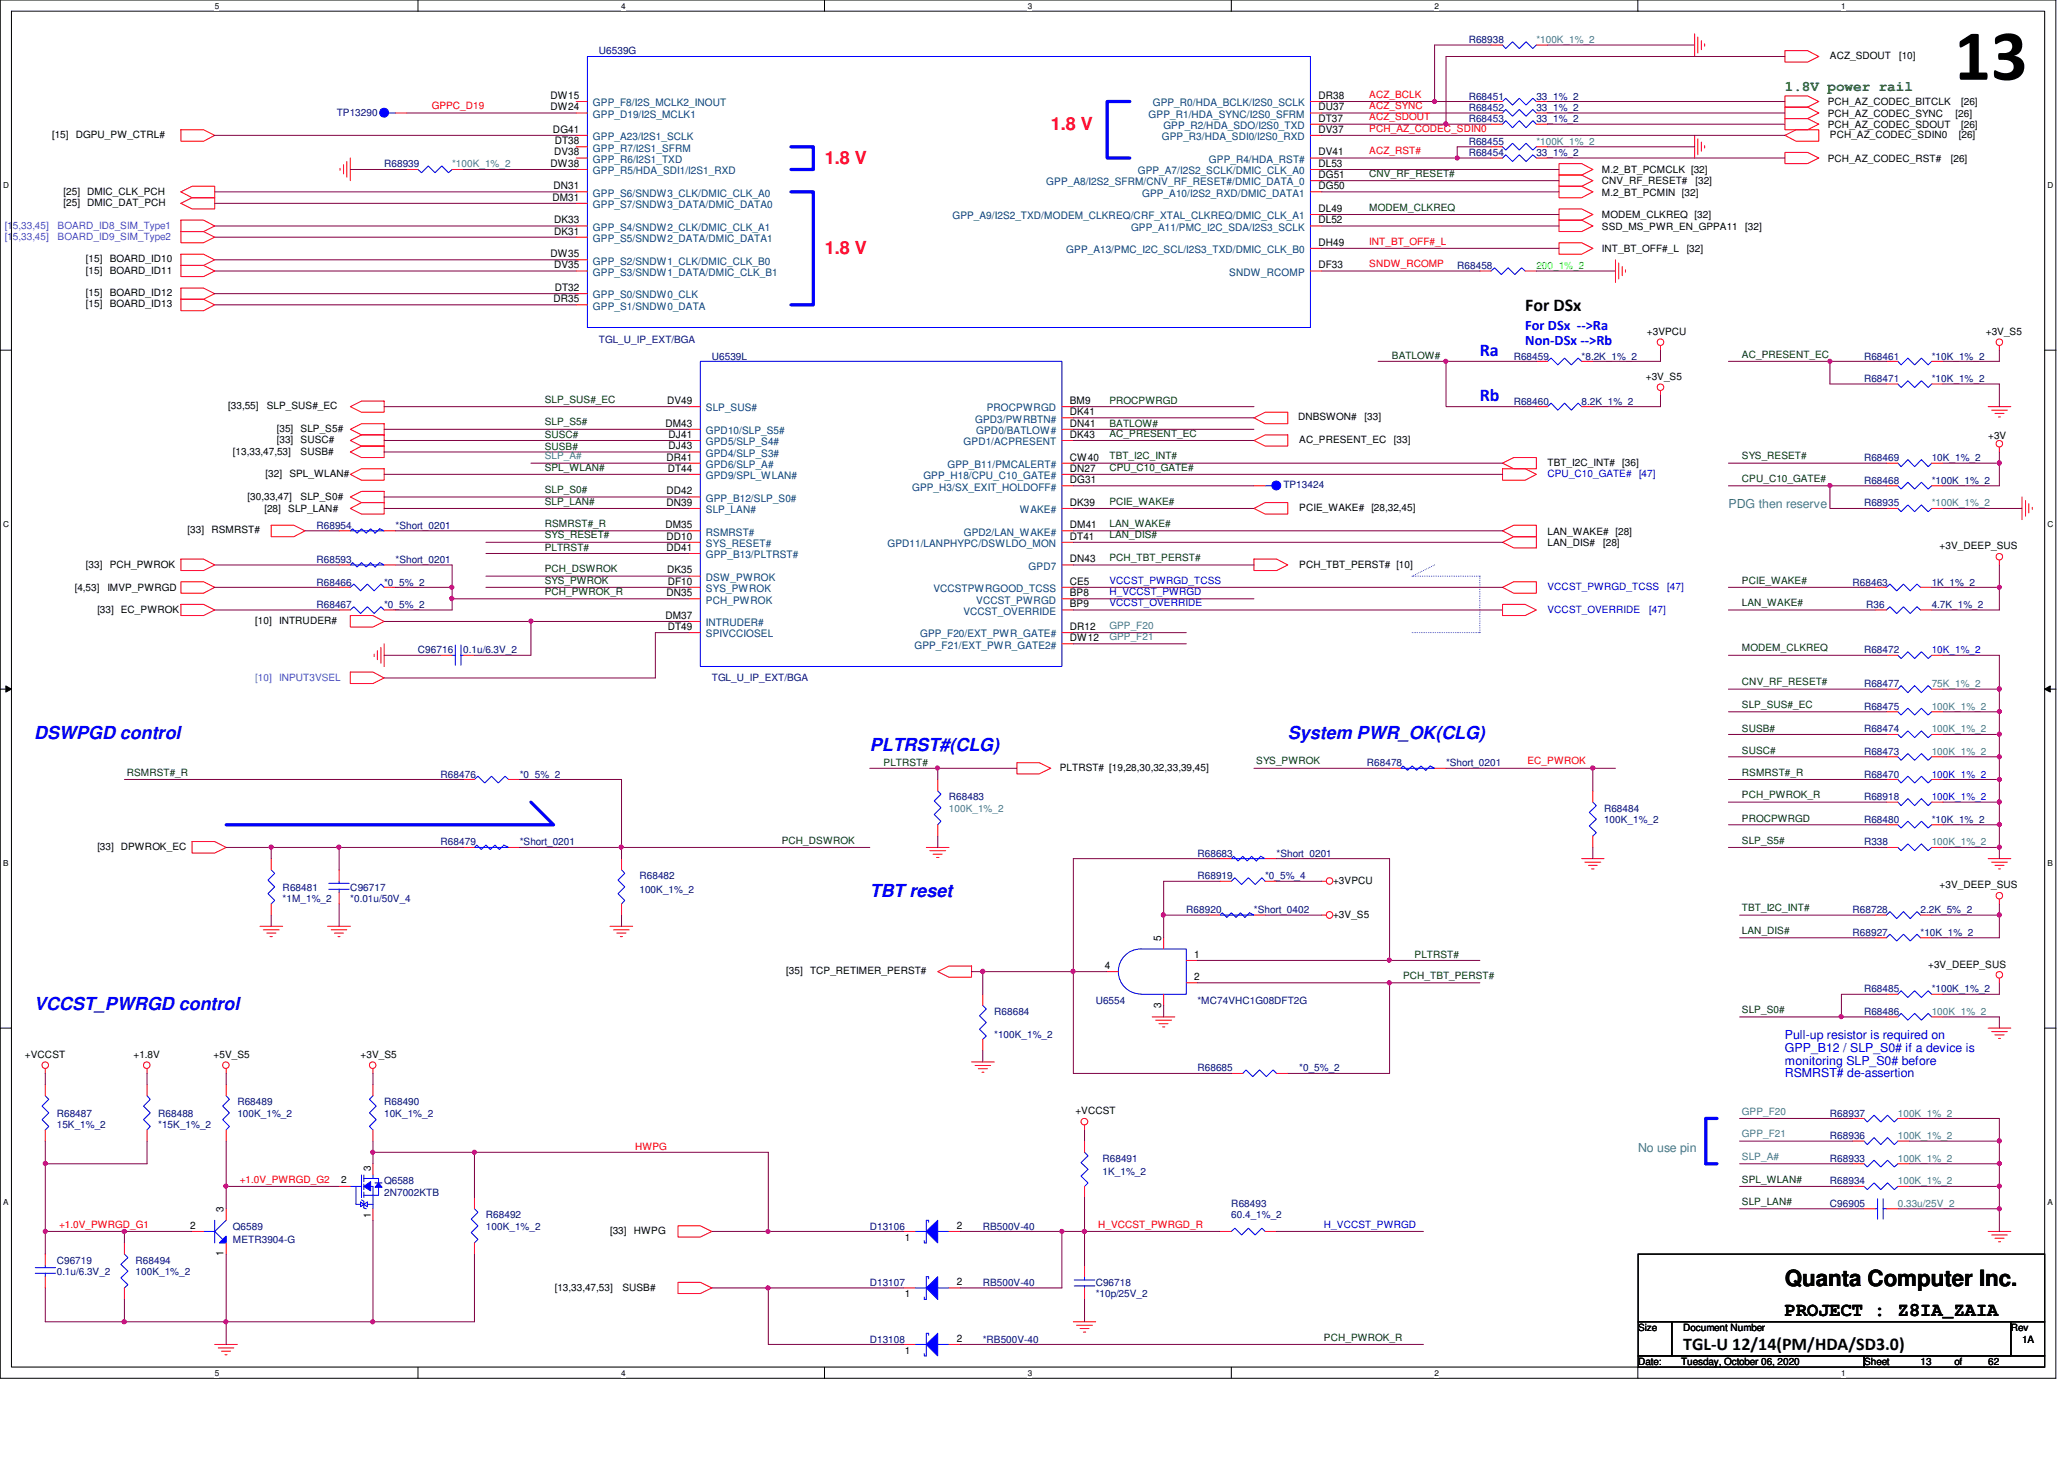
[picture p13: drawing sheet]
<svg xmlns="http://www.w3.org/2000/svg" width="297mm" height="210mm" viewBox="0 0 297 210" stroke-linecap="round" stroke-linejoin="round" font-family="sans-serif">
<defs><g id="words">
<text font-size="10.4" x="281.3" y="11.5">13</text>
<text font-size="3.2" x="256.9" y="185">Quanta Computer Inc.</text>
<text font-size="2.8" x="256.9" y="189.3">PROJECT : Z8IA_ZAIA</text>
<g font-size="2.6" fill="#f00">
<text x="118.7" y="23.5">1.8 V</text>
<text x="151.2" y="18.7">1.8 V</text>
<text x="118.7" y="36.5">1.8 V</text>
</g>
<g font-size="2.6">
<text x="219.5" y="44.7">For DSx</text>
<text x="242.2" y="194.3">TGL-U 12/14(PM/HDA/SD3.0)</text>
</g>
<g font-size="2.6" fill="#00f">
<text x="213" y="51.2">Ra</text>
<text x="213" y="57.7">Rb</text>
<text x="4.9" y="106.3">DSWPGD control</text>
<text x="125.2" y="108">PLTRST#(CLG)</text>
<text x="185.3" y="106.3">System PWR_OK(CLG)</text>
<text x="125.2" y="129.1">TBT reset</text>
<text x="4.9" y="145.4">VCCST_PWRGD control</text>
</g>
<text font-size="2.1" fill="#008000" x="256.9" y="13">1.8V power rail</text>
<g font-size="2.1" fill="#00f">
<text x="219.5" y="47.5">For DSx --&gt;Ra</text>
<text x="219.5" y="49.6">Non-DSx --&gt;Rb</text>
</g>
<g font-size="1.8" fill="#408080">
<text x="248.7" y="73.1">PDG then reserve</text>
<text x="235.8" y="165.8">No use pin</text>
</g>
<g font-size="1.8" fill="#00f">
<text x="256.9" y="149.5">Pull-up resistor is required on</text>
<text x="256.9" y="151.3">GPP_B12 / SLP_S0# if a device is</text>
<text x="256.9" y="153.2">monitoring SLP_S0# before</text>
<text x="256.9" y="155">RSMRST# de-assertion</text>
</g>
<g font-size="1.5">
<text x="79.2" y="15.9">DW24</text>
<text x="79.2" y="14.2">DW15</text>
<text x="189.7" y="17.5">DT37</text>
<text x="189.7" y="15.9">DU37</text>
<text x="189.7" y="14.2">DR38</text>
<text x="79.6" y="19.1">DG41</text>
<text x="79.8" y="22.4">DV38</text>
<text x="79.8" y="20.7">DT38</text>
<text x="189.7" y="22.4">DV41</text>
<text x="189.7" y="19.1">DV37</text>
<text x="79.2" y="24">DW38</text>
<text x="79.5" y="28.9">DM31</text>
<text x="79.7" y="27.2">DN31</text>
<text x="189.7" y="27.2">DG50</text>
<text x="189.7" y="24">DL53</text>
<text x="189.7" y="25.6">DG51</text>
<text x="79.8" y="33.7">DK31</text>
<text x="79.8" y="32.1">DK33</text>
<text x="189.7" y="32.1">DL52</text>
<text x="189.7" y="35.3">DH49</text>
<text x="189.7" y="30.5">DL49</text>
<text x="79.2" y="37">DW35</text>
<text x="79.8" y="38.6">DV35</text>
<text x="79.8" y="41.9">DT32</text>
<text x="189.7" y="38.6">DF33</text>
<text x="79.7" y="43.5">DR35</text>
<text x="96" y="58.1">DV49</text>
<text x="154" y="58.1">BM9</text>
<text x="154" y="59.7">DK41</text>
<text x="95.8" y="61.4">DM43</text>
<text x="96.2" y="64.6">DJ43</text>
<text x="96.2" y="63">DJ41</text>
<text x="154" y="61.4">DN41</text>
<text x="154" y="63">DK43</text>
<text x="95.9" y="71.1">DD42</text>
<text x="95.9" y="66.3">DR41</text>
<text x="96.1" y="67.9">DT44</text>
<text x="154" y="66.3">CW40</text>
<text x="154" y="67.9">DN27</text>
<text x="154" y="69.5">DG31</text>
<text x="95.8" y="76">DM35</text>
<text x="95.9" y="72.8">DN39</text>
<text x="95.9" y="77.6">DD10</text>
<text x="154" y="72.8">DK39</text>
<text x="154" y="76">DM41</text>
<text x="154" y="77.6">DT41</text>
<text x="95.9" y="79.2">DD41</text>
<text x="96" y="82.5">DK35</text>
<text x="154" y="80.9">DN43</text>
<text x="95.8" y="89">DM37</text>
<text x="95.9" y="85.8">DN35</text>
<text x="96.1" y="84.1">DF10</text>
<text x="154" y="85.8">BP8</text>
<text x="154" y="87.4">BP9</text>
<text x="154" y="84.1">CE5</text>
<text x="96.1" y="90.6">DT49</text>
<text x="154" y="90.6">DR12</text>
<text x="154" y="92.2">DW12</text>
<text x="167.1" y="135.4" transform="rotate(-90 167.1 135.4)">5</text>
<text x="171.9" y="137.8">1</text>
<text x="159" y="139.4">4</text>
<text x="171.9" y="141">2</text>
<text x="167.1" y="145" transform="rotate(-90 167.1 145)">3</text>
<text x="27.3" y="176.8">2</text>
<text x="32.2" y="174.4" transform="rotate(-90 32.2 174.4)">3</text>
<text x="137.7" y="176.8">2</text>
<text x="32.2" y="180.8" transform="rotate(-90 32.2 180.8)">1</text>
<text x="137.7" y="184.9">2</text>
<text x="137.7" y="193">2</text>
</g>
<g font-size="1.5" fill="#004080">
<text x="85.3" y="16.9">GPP_D19/I2S_MCLK1</text>
<text x="85.3" y="15.3">GPP_F8/I2S_MCLK2_INOUT</text>
<text x="165.3" y="16.9">GPP_R1/HDA_SYNC/I2S0_SFRM</text>
<text x="165.9" y="15.3">GPP_R0/HDA_BCLK/I2S0_SCLK</text>
<text x="85.3" y="20.2">GPP_A23/I2S1_SCLK</text>
<text x="85.3" y="21.8">GPP_R7/I2S1_SFRM</text>
<text x="85.3" y="23.4">GPP_R6/I2S1_TXD</text>
<text x="167.2" y="20.2">GPP_R3/HDA_SDI0/I2S0_RXD</text>
<text x="167.4" y="18.5">GPP_R2/HDA_SDO/I2S0_TXD</text>
<text x="174" y="23.4">GPP_R4/HDA_RST#</text>
<text x="85.3" y="29.9">GPP_S7/SNDW3_DATA/DMIC_DATA0</text>
<text x="85.3" y="28.3">GPP_S6/SNDW3_CLK/DMIC_CLK_A0</text>
<text x="85.3" y="25.1">GPP_R5/HDA_SDI1/I2S1_RXD</text>
<text x="150.6" y="26.7">GPP_A8/I2S2_SFRM/CNV_RF_RESET#/DMIC_DATA_0</text>
<text x="163.7" y="25.1">GPP_A7/I2S2_SCLK/DMIC_CLK_A0</text>
<text x="164.4" y="28.3">GPP_A10/I2S2_RXD/DMIC_DATA1</text>
<text x="85.3" y="34.8">GPP_S5/SNDW2_DATA/DMIC_DATA1</text>
<text x="85.3" y="33.2">GPP_S4/SNDW2_CLK/DMIC_CLK_A1</text>
<text x="137.1" y="31.5">GPP_A9/I2S2_TXD/MODEM_CLKREQ/CRF_XTAL_CLKREQ/DMIC_CLK_A1</text>
<text x="162.8" y="33.2">GPP_A11/PMC_I2C_SDA/I2S3_SCLK</text>
<text x="85.3" y="38.1">GPP_S2/SNDW1_CLK/DMIC_CLK_B0</text>
<text x="85.3" y="39.7">GPP_S3/SNDW1_DATA/DMIC_CLK_B1</text>
<text x="153.5" y="36.4">GPP_A13/PMC_I2C_SCL/I2S3_TXD/DMIC_CLK_B0</text>
<text x="176.9" y="39.7">SNDW_RCOMP</text>
<text x="85.3" y="42.9">GPP_S0/SNDW0_CLK</text>
<text x="85.3" y="44.5">GPP_S1/SNDW0_DATA</text>
<text x="101.6" y="59.2">SLP_SUS#</text>
<text x="142" y="59.2">PROCPWRGD</text>
<text x="101.6" y="65.7">GPD4/SLP_S3#</text>
<text x="101.6" y="64.1">GPD5/SLP_S4#</text>
<text x="101.6" y="62.4">GPD10/SLP_S5#</text>
<text x="138.7" y="64.1">GPD1/ACPRESENT</text>
<text x="140.3" y="60.8">GPD3/PWRBTN#</text>
<text x="140.5" y="62.4">GPD0/BATLOW#</text>
<text x="101.6" y="68.9">GPD9/SPL_WLAN#</text>
<text x="101.6" y="67.3">GPD6/SLP_A#</text>
<text x="131.3" y="70.6">GPP_H3/SX_EXIT_HOLDOFF#</text>
<text x="132.9" y="68.9">GPP_H18/CPU_C10_GATE#</text>
<text x="136.4" y="67.3">GPP_B11/PMCALERT#</text>
<text x="101.6" y="72.2">GPP_B12/SLP_S0#</text>
<text x="101.6" y="73.8">SLP_LAN#</text>
<text x="101.6" y="77">RSMRST#</text>
<text x="138.7" y="77">GPD2/LAN_WAKE#</text>
<text x="146.8" y="73.8">WAKE#</text>
<text x="101.6" y="83.6">DSW_PWROK</text>
<text x="101.6" y="80.3">GPP_B13/PLTRST#</text>
<text x="101.6" y="78.7">SYS_RESET#</text>
<text x="127.7" y="78.7">GPD11/LANPHYPC/DSWLDO_MON</text>
<text x="148" y="82">GPD7</text>
<text x="101.6" y="85.2">SYS_PWROK</text>
<text x="101.6" y="86.8">PCH_PWROK</text>
<text x="134.3" y="85.2">VCCSTPWRGOOD_TCSS</text>
<text x="138.6" y="88.4">VCCST_OVERRIDE</text>
<text x="140.5" y="86.8">VCCST_PWRGD</text>
<text x="101.6" y="91.7">SPIVCCIOSEL</text>
<text x="101.6" y="90.1">INTRUDER#</text>
<text x="131.6" y="93.3">GPP_F21/EXT_PWR_GATE2#</text>
<text x="132.4" y="91.7">GPP_F20/EXT_PWR_GATE#</text>
</g>
<g font-size="1.4" fill="#000080">
<text x="86.2" y="7.8">U6539G</text>
<text x="211.4" y="6.2">R68938</text>
<text x="48.5" y="16.6">TP13290</text>
<text x="211.4" y="17.6">R68453</text>
<text x="211.4" y="14.4">R68451</text>
<text x="211.4" y="16">R68452</text>
<text x="221.1" y="17.6">33_1%_2</text>
<text x="221.1" y="14.4">33_1%_2</text>
<text x="221.1" y="16">33_1%_2</text>
<text x="211.4" y="22.5">R68454</text>
<text x="211.4" y="20.8">R68455</text>
<text x="221.1" y="22.5">33_1%_2</text>
<text x="55.3" y="24.1">R68939</text>
<text x="209.7" y="38.7">R68458</text>
<text x="86.2" y="49.3">TGL_U_IP_EXT/BGA</text>
<text x="102.4" y="51.7">U6539L</text>
<text x="217.8" y="51.7">R68459</text>
<text x="227.6" y="51.7">*8.2K_1%_2</text>
<text x="268.3" y="51.7">R68461</text>
<text x="278" y="51.7">*10K_1%_2</text>
<text x="217.8" y="58.3">R68460</text>
<text x="227.6" y="58.3">8.2K_1%_2</text>
<text x="268.3" y="55">R68471</text>
<text x="278" y="55">*10K_1%_2</text>
<text x="184.7" y="70.3">TP13424</text>
<text x="268.3" y="69.6">R68468</text>
<text x="268.3" y="66.4">R68469</text>
<text x="278" y="69.6">*100K_1%_2</text>
<text x="278" y="66.4">10K_1%_2</text>
<text x="45.5" y="76.1">R68954</text>
<text x="56.9" y="76.1">*Short_0201</text>
<text x="268.3" y="72.9">R68935</text>
<text x="45.5" y="81">R68593</text>
<text x="56.9" y="81">*Short_0201</text>
<text x="45.5" y="84.2">R68466</text>
<text x="45.5" y="87.5">R68467</text>
<text x="55.3" y="84.2">*0_5%_2</text>
<text x="55.3" y="87.5">*0_5%_2</text>
<text x="266.6" y="84.2">R68463</text>
<text x="268.6" y="87.5">R36</text>
<text x="278" y="84.2">1K_1%_2</text>
<text x="278" y="87.5">4.7K_1%_2</text>
<text x="60.2" y="94">C96716</text>
<text x="66.7" y="94">0.1u/6.3V_2</text>
<text x="268.3" y="94">R68472</text>
<text x="102.4" y="98">TGL_U_IP_EXT/BGA</text>
<text x="268.3" y="98.9">R68477</text>
<text x="268.3" y="102.1">R68475</text>
<text x="268.3" y="105.4">R68474</text>
<text x="63.4" y="111.9">R68476</text>
<text x="74.8" y="111.9">*0_5%_2</text>
<text x="196.7" y="110.2">R68478</text>
<text x="208.1" y="110.2">*Short_0201</text>
<text x="268.3" y="108.6">R68473</text>
<text x="268.3" y="111.9">R68470</text>
<text x="136.6" y="115.1">R68483</text>
<text x="230.8" y="116.8">R68484</text>
<text x="230.8" y="118.4">100K_1%_2</text>
<text x="268.3" y="115.1">R68918</text>
<text x="268.3" y="118.4">R68480</text>
<text x="278" y="118.4">*10K_1%_2</text>
<text x="63.4" y="121.6">R68479</text>
<text x="74.8" y="121.6">*Short_0201</text>
<text x="172.3" y="123.3">R68683</text>
<text x="183.7" y="123.3">*Short_0201</text>
<text x="268.3" y="121.6">R338</text>
<text x="40.7" y="128.1">R68481</text>
<text x="40.7" y="129.8">*1M_1%_2</text>
<text x="50.4" y="128.1">C96717</text>
<text x="50.4" y="129.8">*0.01u/50V_4</text>
<text x="92" y="126.5">R68482</text>
<text x="92" y="128.4">100K_1%_2</text>
<text x="170.7" y="131.4">R68920</text>
<text x="172.3" y="126.5">R68919</text>
<text x="180.5" y="131.4">*Short_0402</text>
<text x="182.1" y="126.5">*0_5%_4</text>
<text x="266.6" y="131.4">R68728</text>
<text x="276.4" y="131.4">2.2K_5%_2</text>
<text x="266.6" y="134.6">R68927</text>
<text x="276.4" y="134.6">*10K_1%_2</text>
<text x="268.3" y="142.7">R68485</text>
<text x="278" y="142.7">*100K_1%_2</text>
<text x="143.1" y="146">R68684</text>
<text x="143.1" y="149.3">*100K_1%_2</text>
<text x="157.7" y="144.4">U6554</text>
<text x="172.3" y="144.4">*MC74VHC1G08DFT2G</text>
<text x="268.3" y="146">R68486</text>
<text x="172.3" y="154.1">R68685</text>
<text x="187" y="154.1">*0_5%_2</text>
<text x="8.2" y="160.7">R68487</text>
<text x="22.8" y="160.7">R68488</text>
<text x="34.2" y="159">R68489</text>
<text x="34.2" y="160.7">100K_1%_2</text>
<text x="55.3" y="159">R68490</text>
<text x="55.3" y="160.7">10K_1%_2</text>
<text x="263.4" y="160.7">R68937</text>
<text x="8.2" y="162.3">15K_1%_2</text>
<text x="22.8" y="162.3">*15K_1%_2</text>
<text x="158.7" y="167.1">R68491</text>
<text x="263.4" y="167.1">R68933</text>
<text x="263.4" y="163.9">R68936</text>
<text x="55.3" y="170.4">Q6588</text>
<text x="55.3" y="172">2N7002KTB</text>
<text x="158.7" y="169.1">1K_1%_2</text>
<text x="177.2" y="173.7">R68493</text>
<text x="263.4" y="170.4">R68934</text>
<text x="263.4" y="173.7">C96905</text>
<text x="33.5" y="176.9">Q6589</text>
<text x="33.5" y="178.9">METR3904-G</text>
<text x="69.9" y="175.3">R68492</text>
<text x="69.9" y="176.9">100K_1%_2</text>
<text x="125.2" y="176.9">D13106</text>
<text x="141.4" y="176.9">RB500V-40</text>
<text x="177.2" y="175.3">60.4_1%_2</text>
<text x="8.2" y="181.8">C96719</text>
<text x="8.2" y="183.4">0.1u/6.3V_2</text>
<text x="19.5" y="181.8">R68494</text>
<text x="19.5" y="183.4">100K_1%_2</text>
<text x="125.2" y="185">D13107</text>
<text x="141.4" y="185">RB500V-40</text>
<text x="157.7" y="185">C96718</text>
<text x="157.7" y="186.6">*10p/25V_2</text>
<text x="125.2" y="193.2">D13108</text>
<text x="141.4" y="193.2">*RB500V-40</text>
</g>
<g font-size="1.4" fill="#408080">
<text x="221.1" y="6.2">*100K_1%_2</text>
<text x="221.1" y="20.8">*100K_1%_2</text>
<text x="65.1" y="24.1">*100K_1%_2</text>
<text x="78.4" y="66.1">SLP_A#</text>
<text x="278" y="72.9">*100K_1%_2</text>
<text x="159.7" y="90.5">GPP_F20</text>
<text x="159.7" y="92.1">GPP_F21</text>
<text x="278" y="98.9">75K_1%_2</text>
<text x="278" y="102.1">100K_1%_2</text>
<text x="278" y="105.4">100K_1%_2</text>
<text x="278" y="108.6">100K_1%_2</text>
<text x="136.6" y="116.8">100K_1%_2</text>
<text x="278" y="121.6">100K_1%_2</text>
<text x="278" y="146">100K_1%_2</text>
<text x="250.7" y="160.4">GPP_F20</text>
<text x="273.1" y="160.7">100K_1%_2</text>
<text x="250.7" y="166.9">SLP_A#</text>
<text x="250.7" y="163.6">GPP_F21</text>
<text x="273.1" y="167.1">100K_1%_2</text>
<text x="273.1" y="163.9">100K_1%_2</text>
<text x="273.1" y="170.4">100K_1%_2</text>
<text x="273.1" y="173.7">0.33u/25V_2</text>
</g>
<g font-size="1.4">
<text x="263.4" y="8.5">ACZ_SDOUT</text>
<text x="273.3" y="8.5">[10]</text>
<text x="263.1" y="15.2">PCH_AZ_CODEC_BITCLK</text>
<text x="263.1" y="16.8">PCH_AZ_CODEC_SYNC</text>
<text x="281.4" y="16.8">[26]</text>
<text x="282.2" y="15.2">[26]</text>
<text x="7.5" y="19.9">[15]</text>
<text x="10.9" y="19.9">DGPU_PW_CTRL#</text>
<text x="263.1" y="23.3">PCH_AZ_CODEC_RST#</text>
<text x="263.1" y="18.4">PCH_AZ_CODEC_SDOUT</text>
<text x="263.4" y="19.9">PCH_AZ_CODEC_SDIN0</text>
<text x="280.8" y="23.3">[26]</text>
<text x="281.9" y="19.9">[26]</text>
<text x="282.2" y="18.4">[26]</text>
<text x="9.1" y="29.6">[25] DMIC_DAT_PCH</text>
<text x="9.1" y="28">[25] DMIC_CLK_PCH</text>
<text x="230.5" y="26.5">CNV_RF_RESET#</text>
<text x="230.5" y="24.9">M.2_BT_PCMCLK [32]</text>
<text x="230.5" y="28.2">M.2_BT_PCMIN [32]</text>
<text x="244" y="26.5">[32]</text>
<text x="230.5" y="31.4">MODEM_CLKREQ [32]</text>
<text x="230.5" y="33">SSD_MS_PWR_EN_GPPA11</text>
<text x="251.2" y="33">[32]</text>
<text x="12.4" y="37.8">[15]</text>
<text x="12.4" y="39.4">[15]</text>
<text x="15.8" y="37.8">BOARD_ID10</text>
<text x="15.8" y="39.4">BOARD_ID11</text>
<text x="230.5" y="36.3">INT_BT_OFF#_L</text>
<text x="242.7" y="36.3">[32]</text>
<text x="12.4" y="42.6">[15]</text>
<text x="12.4" y="44.2">[15]</text>
<text x="15.8" y="42.6">BOARD_ID12</text>
<text x="15.8" y="44.2">BOARD_ID13</text>
<text x="237" y="48.2">+3VPCU</text>
<text x="285.8" y="48.2">+3V_S5</text>
<text x="32.8" y="58.9">[33,55]</text>
<text x="38.4" y="58.9">SLP_SUS#_EC</text>
<text x="236.9" y="54.7">+3V_S5</text>
<text x="33.5" y="65.4">[13,33,47,53]</text>
<text x="39.8" y="63.8">[33]</text>
<text x="39.8" y="62.1">[35]</text>
<text x="43.3" y="63.8">SUSC#</text>
<text x="43.3" y="65.4">SUSB#</text>
<text x="43.3" y="62.1">SLP_S5#</text>
<text x="186.8" y="60.5">DNBSWON#</text>
<text x="187" y="63.8">AC_PRESENT_EC</text>
<text x="196.4" y="60.5">[33]</text>
<text x="200.6" y="63.8">[33]</text>
<text x="286.1" y="63.1">+3V</text>
<text x="35.6" y="71.9">[30,33,47]</text>
<text x="38.2" y="68.6">[32]</text>
<text x="41.7" y="68.6">SPL_WLAN#</text>
<text x="43.3" y="71.9">SLP_S0#</text>
<text x="222.7" y="67">TBT_I2C_INT#</text>
<text x="233.5" y="67">[36]</text>
<text x="27" y="76.8">[33]</text>
<text x="30.4" y="76.8">RSMRST#</text>
<text x="38.1" y="73.7">[28]</text>
<text x="41.5" y="73.7">SLP_LAN#</text>
<text x="187" y="73.5">PCIE_WAKE#</text>
<text x="197.4" y="73.5">[28,32,45]</text>
<text x="222.7" y="76.9">LAN_WAKE# [28]</text>
<text x="12.4" y="81.7">[33]</text>
<text x="15.8" y="81.7">PCH_PWROK</text>
<text x="187" y="81.7">PCH_TBT_PERST# [10]</text>
<text x="222.7" y="78.6">LAN_DIS#</text>
<text x="230.7" y="78.6">[28]</text>
<text x="279.1" y="79">+3V_DEEP_SUS</text>
<text x="10.7" y="85">[4,53]</text>
<text x="14" y="88.1">[33] EC_PWROK</text>
<text x="15.4" y="85">IMVP_PWRGD</text>
<text x="36.7" y="89.8">[10]</text>
<text x="40.2" y="89.8">INTRUDER#</text>
<text x="152.5" y="110.9">PLTRST# [19,28,30,32,33,39,45]</text>
<text x="14" y="122.3">[33] DPWROK_EC</text>
<text x="191.9" y="127.2">+3VPCU</text>
<text x="279.1" y="127.8">+3V_DEEP_SUS</text>
<text x="191.9" y="132">+3V_S5</text>
<text x="113.2" y="140.2">[35]</text>
<text x="116.6" y="140.2">TCP_RETIMER_PERST#</text>
<text x="277.5" y="139.2">+3V_DEEP_SUS</text>
<text x="3.6" y="152.2">+VCCST</text>
<text x="19.2" y="152.2">+1.8V</text>
<text x="30.7" y="152.2">+5V_S5</text>
<text x="51.9" y="152.2">+3V_S5</text>
<text x="154.8" y="160.3">+VCCST</text>
<text x="49.1" y="170.2">2</text>
<text x="53.4" y="168.4" transform="rotate(-90 53.4 168.4)">3</text>
<text x="53.4" y="175.2" transform="rotate(-90 53.4 175.2)">1</text>
<text x="87.8" y="177.5">[33]</text>
<text x="91.2" y="177.5">HWPG</text>
<text x="130.2" y="178.5">1</text>
<text x="79.8" y="185.7">[13,33,47,53]</text>
<text x="89.6" y="185.7">SUSB#</text>
<text x="130.2" y="186.6">1</text>
<text x="235.8" y="191.5">Size</text>
<text x="242.2" y="191.5">Document Number</text>
<text x="289.4" y="191.5">Rev</text>
<text x="130.2" y="194.8">1</text>
<text x="235.8" y="196.4">Date:</text>
<text x="241.9" y="196.4">Tuesday, October 06, 2020</text>
<text x="268.3" y="196.4">Sheet</text>
<text x="276.4" y="196.4">13</text>
<text x="281.3" y="196.4">of</text>
<text x="286.1" y="196.4">62</text>
<text x="291" y="193.2">1A</text>
</g>
<g font-size="1.4" fill="#f00">
<text x="62.1" y="15.7">GPPC_D19</text>
<text x="197.1" y="14.1">ACZ_BCLK</text>
<text x="197.1" y="15.7">ACZ_SYNC</text>
<text x="197.1" y="17.3">ACZ_SDOUT</text>
<text x="197.1" y="22.2">ACZ_RST#</text>
<text x="197.1" y="18.9">PCH_AZ_CODEC_SDIN0</text>
<text x="197.1" y="35.2">INT_BT_OFF#_L</text>
<text x="197.1" y="38.4">SNDW_RCOMP</text>
<text x="219.8" y="110">EC_PWROK</text>
<text x="91.4" y="165.4">HWPG</text>
<text x="34.5" y="170.1">+1.0V_PWRGD_G2</text>
<text x="8.5" y="176.6">+1.0V_PWRGD_G1</text>
<text x="158" y="176.6">H_VCCST_PWRGD_R</text>
</g>
<g font-size="1.4" fill="#004000">
<text x="197.1" y="25.4">CNV_RF_RESET#</text>
<text x="197.1" y="30.3">MODEM_CLKREQ</text>
<text x="200.3" y="51.6">BATLOW#</text>
<text x="250.7" y="51.4">AC_PRESENT_EC</text>
<text x="78.4" y="58">SLP_SUS#_EC</text>
<text x="159.7" y="58.2">PROCPWRGD</text>
<text x="78.4" y="63">SUSC#</text>
<text x="78.4" y="64.7">SUSB#</text>
<text x="78.4" y="61.2">SLP_S5#</text>
<text x="159.7" y="62.8">AC_PRESENT_EC</text>
<text x="159.7" y="61.4">BATLOW#</text>
<text x="78.4" y="71">SLP_S0#</text>
<text x="78.4" y="67.7">SPL_WLAN#</text>
<text x="159.7" y="66.1">TBT_I2C_INT#</text>
<text x="159.7" y="67.7">CPU_C10_GATE#</text>
<text x="250.7" y="69.3">CPU_C10_GATE#</text>
<text x="250.7" y="66.1">SYS_RESET#</text>
<text x="78.4" y="75.8">RSMRST#_R</text>
<text x="78.4" y="77.5">SYS_RESET#</text>
<text x="78.4" y="72.6">SLP_LAN#</text>
<text x="159.7" y="72.6">PCIE_WAKE#</text>
<text x="159.7" y="75.8">LAN_WAKE#</text>
<text x="159.7" y="77.5">LAN_DIS#</text>
<text x="78.4" y="79.3">PLTRST#</text>
<text x="78.4" y="82.3">PCH_DSWROK</text>
<text x="78.4" y="83.9">SYS_PWROK</text>
<text x="159.7" y="80.7">PCH_TBT_PERST#</text>
<text x="250.7" y="83.9">PCIE_WAKE#</text>
<text x="78.4" y="85.6">PCH_PWROK_R</text>
<text x="250.7" y="87.2">LAN_WAKE#</text>
<text x="250.7" y="93.7">MODEM_CLKREQ</text>
<text x="250.7" y="98.6">CNV_RF_RESET#</text>
<text x="250.7" y="101.9">SLP_SUS#_EC</text>
<text x="250.7" y="105.3">SUSB#</text>
<text x="18.2" y="111.6">RSMRST#_R</text>
<text x="127.2" y="110.2">PLTRST#</text>
<text x="180.8" y="110">SYS_PWROK</text>
<text x="250.7" y="111.6">RSMRST#_R</text>
<text x="250.7" y="108.5">SUSC#</text>
<text x="250.7" y="118.3">PROCPWRGD</text>
<text x="250.7" y="114.9">PCH_PWROK_R</text>
<text x="112.5" y="121.4">PCH_DSWROK</text>
<text x="250.7" y="121.4">SLP_S5#</text>
<text x="250.7" y="131.1">TBT_I2C_INT#</text>
<text x="203.6" y="137.8">PLTRST#</text>
<text x="250.7" y="134.4">LAN_DIS#</text>
<text x="201.9" y="140.8">PCH_TBT_PERST#</text>
<text x="250.7" y="145.8">SLP_S0#</text>
<text x="250.7" y="170.1">SPL_WLAN#</text>
<text x="250.7" y="173.4">SLP_LAN#</text>
<text x="190.5" y="192.9">PCH_PWROK_R</text>
</g>
<g font-size="1.4" fill="#8000ff">
<text x=".7" y="32.9">[15,33,45]</text>
<text x=".7" y="34.5">[15,33,45]</text>
<text x="8.3" y="32.9">BOARD_ID8_SIM_Type1</text>
<text x="8.3" y="34.5">BOARD_ID9_SIM_Type2</text>
</g>
<text font-size="1.4" fill="#0f0" x="221.1" y="38.7">200_1%_2</text>
<g font-size="1.4" fill="#00f">
<text x="222.7" y="68.6">CPU_C10_GATE#</text>
<text x="235.9" y="68.6">[47]</text>
<text x="159.7" y="83.9">VCCST_PWRGD_TCSS</text>
<text x="159.7" y="87.2">VCCST_OVERRIDE</text>
<text x="159.7" y="85.6">H_VCCST_PWRGD</text>
<text x="222.7" y="88.1">VCCST_OVERRIDE</text>
<text x="222.7" y="84.9">VCCST_PWRGD_TCSS</text>
<text x="237.4" y="88.1">[47]</text>
<text x="239.9" y="84.9">[47]</text>
<text x="278" y="94">10K_1%_2</text>
<text x="278" y="111.9">100K_1%_2</text>
<text x="278" y="115.1">100K_1%_2</text>
<text x="190.5" y="176.6">H_VCCST_PWRGD</text>
</g>
<g font-size="1.4" fill="#0080ff">
<text x="36.7" y="97.9">[10]</text>
<text x="40.2" y="97.9">INPUT3VSEL</text>
</g>
<g font-size="1.2">
<text x="30.9" y="1.2">5</text>
<text x="89.4" y="1.2">4</text>
<text x="147.9" y="1.2">3</text>
<text x="206.5" y="1.2">2</text>
<text x="265" y="1.2">1</text>
<text x=".5" y="27.1">D</text>
<text x="294.7" y="27.1">D</text>
<text x=".5" y="75.8">C</text>
<text x="294.7" y="75.8">C</text>
<text x=".5" y="124.6">B</text>
<text x="294.7" y="124.6">B</text>
<text x=".5" y="173.4">A</text>
<text x="294.7" y="173.4">A</text>
<text x="30.9" y="197.9">5</text>
<text x="89.4" y="197.9">4</text>
<text x="147.9" y="197.9">3</text>
<text x="206.5" y="197.9">2</text>
<text x="265" y="197.9">1</text>
</g>
</g></defs>
<path d="M0 0h295.9v198.3h-295.9zM1.6 1.6h292.7v195.1h-292.7z" fill="none" stroke="#000" stroke-width=".14"/>
<g fill="#fff">
<path d="M30.9 .2h.6v1.3h-.6z"/>
<path d="M30.9 196.8h.6v1.4h-.6z"/>
</g>
<path d="M60.2 0v1.6M60.2 196.7v1.6" fill="none" stroke="#000" stroke-width=".14"/>
<g fill="#fff">
<path d="M89.4 .2h.6v1.3h-.6z"/>
<path d="M89.4 196.8h.6v1.4h-.6z"/>
</g>
<path d="M118.7 0v1.6M118.7 196.7v1.6" fill="none" stroke="#000" stroke-width=".14"/>
<g fill="#fff">
<path d="M147.9 .2h.6v1.3h-.6z"/>
<path d="M147.9 196.8h.6v1.4h-.6z"/>
</g>
<path d="M177.2 0v1.6M177.2 196.7v1.6" fill="none" stroke="#000" stroke-width=".14"/>
<g fill="#fff">
<path d="M206.5 .2h.5v1.3h-.5z"/>
<path d="M206.5 196.8h.5v1.4h-.5z"/>
</g>
<path d="M235.7 0v1.6M235.7 196.7v1.6" fill="none" stroke="#000" stroke-width=".14"/>
<g fill="#fff">
<path d="M265 .2h.6v1.3h-.6z"/>
<path d="M265 196.8h.6v1.4h-.6z"/>
<path d="M.5 26h.8v1.3h-.8z"/>
<path d="M294.7 26h.8v1.3h-.8z"/>
<path d="M.5 74.8h.8v1.3h-.8z"/>
<path d="M294.7 74.8h.8v1.3h-.8z"/>
</g>
<path d="M0 50.4h1.6M294.3 50.4h1.6" fill="none" stroke="#000" stroke-width=".14"/>
<g fill="#fff">
<path d="M.5 123.5h.7v1.3h-.7z"/>
<path d="M294.7 123.5h.7v1.3h-.7z"/>
</g>
<path d="M0 99.1h1.6M.8 98.7l.8 .4-.8 .5zM294.3 99.1h1.6M294.3 99.1l.8-.4v.9z" fill="none" stroke="#000" stroke-width=".14"/>
<path d="M.8 98.7l.8 .4-.8 .5zM294.3 99.1l.8-.4v.9z" fill="#000"/>
<g fill="#fff">
<path d="M.5 172.3h.7v1.3h-.7z"/>
<path d="M294.7 172.3h.7v1.3h-.7z"/>
</g>
<path d="M0 147.9h1.6M294.3 147.9h1.6M235.8 180.4h58.5v9.8h-58.5zM235.8 190.2h4.8v4.9h-4.8zM235.8 195.1h32.5v1.6h-32.5zM240.6 190.2h48.8v4.9h-48.8zM268.3 195.1h26v1.6h-26zM289.4 190.2h4.9v4.9h-4.9z" fill="none" stroke="#000" stroke-width=".14"/>
<path d="M162.6 14.6h-3.3v8.1h3.3M113.8 27.6h3.2v16.3h-3.2M113.8 21.1h3.2v3.3h-3.2M76.4 115.4l3.3 3.3h-47.1M247.1 160.9h-1.6v6.5h1.6" fill="none" stroke="#00f" stroke-width=".47"/>
<path d="M203.2 91h9.8M203.2 82.9h.1M203.2 82.9l3.3-1.6M206.5 81.3h.1M213 91h.1M213 91v-8.1M213 82.9h.1M213 82.9h-9.8" fill="none" stroke="#00f" stroke-width=".14" stroke-dasharray="0 .3"/>
<g fill="none" stroke="#f00" stroke-width=".14">
<path d="M26 18.7h3.3l1.6 .8-1.6 .8h-3.3zM214.6 6.5h1.6M221.1 6.5h1.6M243.9 19.5v3.2M243.9 4.9v3.2M244.3 20v2.3M244.3 5.3v2.3M244.9 5.8v1.4M245.3 6.3v.3M256.9 13.8h3.2l1.6 .8-1.6 .8h-3.2zM256.9 15.4h3.2l1.6 .9-1.6 .8h-3.2zM256.9 17.1h3.2l1.6 .8-1.6 .8h-3.2z"/>
<path d="M256.9 7.3h3.2l1.6 .8-1.6 .8h-3.2zM256.9 19.5l1.6-.8h3.2v1.6h-3.2zM26 31.7h3.3l1.6 .8-1.6 .8h-3.3zM26 33.3h3.3l1.6 .8-1.6 .8h-3.3zM26 36.6h3.3l1.6 .8-1.6 .8h-3.3zM26 38.2h3.3l1.6 .8-1.6 .8h-3.3zM26 29.3l1.6-.9h3.3v1.7h-3.3zM26 27.6l1.6-.8h3.3v1.6h-3.3zM48.9 24.2v.3M49.4 23.7v1.3M49.9 23.2v2.3M50.4 22.7v3.3"/>
<path d="M58.5 24.4h1.7M65.1 24.4h1.6M213 39h1.6M214.6 22.7h1.6M219.5 39h1.6M221.1 22.7h1.6M224.4 25.2h3.2l1.6 .8-1.6 .8h-3.2zM224.4 30.1h3.2l1.6 .8-1.6 .8h-3.2zM224.4 34.9h3.2l1.6 .8-1.6 .9h-3.2zM224.4 23.5h3.2l1.6 .9-1.6 .8h-3.2zM224.4 26.8h3.2l1.6 .8-1.6 .8h-3.2zM224.4 31.7h3.2l1.6 .8-1.6 .8h-3.2z"/>
<path d="M232.5 37.4v3.2M233 37.8v2.3M233.5 38.4v1.3M233.9 38.8v.4M244.9 20.4v1.4M245.3 21v.3M256.9 21.9h3.2l1.6 .8-1.6 .8h-3.2zM26 41.4h3.3l1.6 .8-1.6 .9h-3.3zM26 43.1h3.3l1.6 .8-1.6 .8h-3.3zM50.4 58.5l1.6-.8h3.3v1.6h-3.3zM221.1 58.5h1.6M227.6 58.5h1.6"/>
<path d="M239 49.7v.7M239 56.2v.7M271.5 55.2h1.6M278 55.2h1.6M286.1 58.5h3.3M286.6 59h2.3M287.1 59.5h1.3M287.6 60h.3M287.7 49.7v.7M39 75.6h3.3l1.6 .8-1.6 .8h-3.3zM50.4 63.4l1.6-.8h3.3v1.6h-3.3zM50.4 65l1.6-.8h3.3v1.6h-3.3z"/>
<path d="M50.4 71.5l1.6-.8h3.3v1.6h-3.3zM50.4 61.8l1.6-.8h3.3v1.6h-3.3zM50.4 73.2l1.6-.9h3.3v1.7h-3.3zM50.4 68.2l1.6-.8h3.3v1.7h-3.3zM180.5 73.2l1.6-.9h3.2v1.7h-3.2zM180.5 63.4l1.6-.8h3.2v1.6h-3.2zM180.5 60.1l1.6-.8h3.2v1.7h-3.2zM216.2 66.6l1.6-.8h3.3v1.6h-3.3zM216.2 76.4l1.6-.8h3.3v1.6h-3.3zM216.2 78l1.6-.8h3.3v1.6h-3.3zM216.2 67.4h3.3l1.6 .8-1.6 .9h-3.3zM287.7 64.3v.7"/>
<path d="M291 71.5v3.3M291.5 72v2.3M292 72.5v1.3M292.5 73v.3M26 83.7h3.3l1.6 .8-1.6 .8h-3.3zM26 87h3.3l1.6 .8-1.6 .8h-3.3zM26 80.4h3.3l1.6 .9-1.6 .8h-3.3zM48.8 84.5h1.6M50.4 96.7h3.3l1.6 .8-1.6 .8h-3.3zM50.4 88.6h3.3l1.6 .8-1.6 .8h-3.3zM53.8 94.1v.3M54.3 93.6v1.3"/>
<path d="M54.8 93.1v2.3M55.3 92.6v3.3M55.3 84.5h1.6M180.5 80.4h3.2l1.6 .9-1.6 .8h-3.2zM216.2 87h3.3l1.6 .8-1.6 .8h-3.3zM216.2 84.5l1.6-.8h3.3v1.6h-3.3zM287.7 80.6v.7M135 112.1v1.7M135 118.7v1.6M146.3 109.7h3.3l1.6 .8-1.6 .8h-3.3zM229.2 113.8v1.6M271.5 108.9h1.6"/>
<path d="M278 108.9h1.6M27.6 121.1h3.3l1.7 .8-1.7 .8h-3.3zM37.4 133.3h3.3M37.9 133.8h2.3M38.4 134.2h1.3M38.9 134.7h.3M47.2 133.3h3.2M47.7 133.8h2.2M48.1 134.2h1.3M48.6 134.7h.3M87.8 133.3h3.3M88.3 133.8h2.2"/>
<path d="M88.8 134.2h1.3M89.3 134.7h.3M133.3 121.9h3.3M133.8 122.4h2.3M134.3 122.9h1.3M134.8 123.4h.3M135 139.8l1.6-.8h3.2v1.6h-3.2zM190.2 126.8h.7M190.2 131.7h.7M227.6 123.5h3.2M228.1 124h2.3M228.6 124.5h1.3"/>
<path d="M229.1 125h.3M229.2 120.3v1.6M269.9 131.7h1.6M276.4 131.7h1.6M286.1 123.5h3.3M286.6 124h2.3M287.1 124.5h1.3M287.6 125h.3M287.7 129.4v.6M6.5 153.8v.6M21.2 153.8v.6M32.6 153.8v.6"/>
<path d="M32.6 156v1.6M53.7 153.8v.6M139.8 152.8h3.3M140.3 153.3h2.3M140.8 153.8h1.3M141.3 154.3h.3M165.8 146.3h3.3M166.3 146.8h2.3M166.8 147.3h1.3M167.3 147.7h.3M286.1 147.9h3.3M286.6 148.4h2.3"/>
<path d="M287.1 148.9h1.3M287.6 149.4h.3M287.7 140.8v.6M32.6 162.6v1.6M97.6 176.4h3.2l1.6 .8-1.6 .8h-3.2zM156.1 161.9v.7M266.6 170.7h1.7M273.1 170.7h1.6M286.1 177.2h3.3M286.6 177.7h2.3M287.1 178.1h1.3M287.6 178.6h.3"/>
<path d="M6.5 180.4v1.6M6.5 183.7v1.6M30.9 193.4h3.3M31.4 193.9h2.3M31.9 194.4h1.3M32.4 194.9h.3M97.6 184.5h3.2l1.6 .8-1.6 .8h-3.2zM154.5 190.2h3.2M154.9 190.7h2.3M155.4 191.1h1.3M155.9 191.6h.3"/>
<circle cx="239" cy="49.2" r=".47"/>
<circle cx="239" cy="55.7" r=".47"/>
<circle cx="287.7" cy="49.2" r=".47"/>
<circle cx="287.7" cy="63.8" r=".47"/>
<circle cx="287.7" cy="80.1" r=".47"/>
<circle cx="191.3" cy="131.6" r=".48"/>
<circle cx="191.3" cy="126.7" r=".47"/>
<circle cx="287.7" cy="128.9" r=".47"/>
<circle cx="6.5" cy="153.2" r=".47"/>
<circle cx="21.1" cy="153.2" r=".47"/>
<circle cx="32.5" cy="153.2" r=".47"/>
<circle cx="53.6" cy="153.2" r=".47"/>
<circle cx="287.7" cy="140.2" r=".47"/>
<circle cx="156.1" cy="161.4" r=".48"/>
</g>
<g fill="none" stroke="#00f" stroke-width=".14">
<path d="M216.2 6.5l.5 .5 1-1 .9 1 1-1 1 1 .5-.5M60.2 24.4l.5 .4 .9-.9 1 .9 1-.9 1 .9 .5-.4M214.6 39l.5-.5 1 1 .9-1 1 1 1-1 .5 .5M216.2 22.7l.5-.4 1 .9 .9-.9 1 .9 1-.9 .5 .4M222.7 58.5l.5-.5 1 1 1-1 .9 1 1-1 .5 .5M273.1 55.2l.5 .6 1-1 .9 1 1-1 1 1 .5-.6M50.4 84.5l.5-.5 1 1 1-1 .9 1 1-1 .5 .5M135 113.8l.4 .5-1 .9 1 1-1 1 1 1-.4 .5M229.2 115.4l.5 .5-1 1 1 1-1 .9 1 1-.5 .5M273.1 108.9l.5 .5 1-1 .9 1 1-1 1 1 .5-.5M271.5 131.7l.5-.6 1 1.1 .9-1.1 1 1.1 1-1.1 .5 .6M32.6 157.6l.4 .6-1 .9 1 1-1 1 1 1-.4 .5"/>
<path d="M268.3 170.7l.4 .5 1-1 1 1 .9-1 1 1 .5-.5M5.1 183.2h2.9M5.1 182.4h2.9M6.5 182v.4M6.5 183.2v.5"/>
</g>
<path d="M32 178.3l.6-.5v1h-1z" fill-rule="evenodd" fill="#00f"/>
<path d="M29.3 177.2h1.6M30.9 175.6v3.2M32 178.3l.6-.5v1h-1zM32.6 175.6l-1.7 1.6 1.1 1.1" fill="none" stroke="#00f" stroke-width=".14"/>
<path d="M27.6 177.2h1.7M32.6 178.8v1.6M32.6 173.9v1.7" fill="none" stroke="#f00" stroke-width=".14"/>
<path d="M133.3 177.2l1.7-1.6v3.2z" fill="#00f"/>
<g fill="none" stroke="#00f" stroke-width=".14">
<path d="M84.5 8.1h104.1v39h-104.1zM216.2 17.9l.5-.5 1 1 .9-1 1 1 1-1 .5 .5M100.8 52h52v43.9h-52zM222.7 52l.5-.5 1 1 1-1 .9 1 1-1 .5 .5M50.4 76.4l.4-.3 .6 .6 .6-.6 .7 .6 .6-.6 .7 .6 .6-.6 .7 .3zM273.1 69.9l.5 .5 1-1 .9 1 1-1 1 1 .5-.5M273.1 66.6l.5 .5 1-1 .9 1 1-1 1 1 .5-.5M65.1 94.3h.4M65.5 92.8v2.9M66.3 92.8v2.9M66.3 94.3h.4M271.5 84.5l.5-.5 1 1 .9-1 1 1 1-1 .5 .5"/>
<path d="M273.1 94.3l.5 .4 1-.9 .9 .9 1-.9 1 .9 .5-.4M68.3 112.1l.5-.4 1 .9 .9-.9 1 .9 1-.9 .5 .4M201.6 110.5l.3-.3 .7 .6 .6-.6 .7 .6 .6-.6 .7 .6 .6-.6 .7 .3zM68.3 121.9l.3-.3 .7 .6 .6-.6 .7 .6 .6-.6 .7 .6 .6-.6 .7 .3zM89.4 125.1l.5 .5-1 1 1 1-1 1 1 .9-.5 .5M271.5 134.9l.5-.5 1 1 .9-1 1 1 1-1 .5 .5M6.5 157.6l.5 .6-.9 .9 .9 1-.9 1 .9 1-.5 .5M141.4 144.7l.5 .5-.9 .9 .9 1-.9 1 .9 1-.5 .4M164.2 143a3.2 3.2 0 0 1-3.3-3.2 3.2 3.2 0 0 1 3.3-3.3h6.5v6.5h-6.5M178.9 154.4l.4-.5 1 1 1-1 .9 1 1-1 .5 .5M68.3 173.9l.5 .5-1 1 1 1-1 .9 1 1-.5 .5M131.7 177.2h1.6"/>
<path d="M133.3 177.2l1.7-1.6v3.2zM133.6 175.9v-.3h-.3v3.2h-.3v-.3M135 177.2h1.6M177.2 177.2l.5-.5 1 1 1-1 .9 1 1-1 .5 .5M17.9 180.4l.5 .5-1 1 1 1-1 1 1 .9-.5 .5M154.6 184.1h3M154.6 185h3M156.1 185v.3M156.1 183.7v.4"/>
</g>
<g fill="none" stroke="#f00" stroke-width=".14">
<path d="M82.9 19.5h1.6M82.9 16.3h1.6M82.9 14.6h1.6M188.6 16.3h1.6M188.6 19.5h1.6M188.6 14.6h1.6M188.6 17.9h1.6M214.6 17.9h1.6M221.1 17.9h1.6M82.9 34.1h1.6M82.9 32.5h1.6M82.9 37.4h1.6"/>
<path d="M82.9 29.3h1.6M82.9 27.6h1.6M82.9 24.4h1.6M82.9 21.1h1.6M82.9 22.7h1.6M82.9 39h1.6M188.6 39h1.6M188.6 27.6h1.6M188.6 35.7h1.6M188.6 32.5h1.6M188.6 26h1.6M188.6 22.7h1.6"/>
<path d="M188.6 30.9h1.6M188.6 24.4h1.6M82.9 42.2h1.6M82.9 43.9h1.6M99.2 58.5h1.6M152.8 58.5h1.7M221.1 52h1.6M227.6 52h1.6M48.8 76.4h1.6M55.3 76.4h1.6M99.2 71.5h1.6M99.2 68.2h1.6"/>
<path d="M99.2 65h1.6M99.2 66.6h1.6M99.2 63.4h1.6M99.2 73.2h1.6M99.2 79.6h1.6M99.2 76.4h1.6M99.2 78h1.6M99.2 61.8h1.6M152.8 69.9h1.7M152.8 76.4h1.7M152.8 73.2h1.7M152.8 60.1h1.7"/>
<path d="M152.8 66.6h1.7M152.8 78h1.7M152.8 68.2h1.7M152.8 63.4h1.7M152.8 61.8h1.7M271.5 69.9h1.6M271.5 66.6h1.6M278 69.9h1.6M278 66.6h1.6M63.4 94.3h1.7M66.7 94.3h1.6M99.2 82.9h1.6"/>
<path d="M99.2 84.5h1.6M99.2 86.1h1.6M99.2 91h1.6M99.2 89.4h1.6M152.8 84.5h1.7M152.8 86.1h1.7M152.8 87.8h1.7M152.8 92.6h1.7M152.8 81.3h1.7M152.8 91h1.7M269.9 84.5h1.6M271.5 94.3h1.6"/>
<path d="M276.4 84.5h1.6M278 94.3h1.6M66.7 112.1h1.6M73.2 112.1h1.6M200 110.5h1.6M206.5 110.5h1.6M66.7 121.9h1.6M73.2 121.9h1.6M89.4 123.5v1.6M89.4 130v1.7M159.3 139.8h1.6M167.5 134.9v1.6"/>
<path d="M170.7 138.2h1.6M269.9 134.9h1.6M276.4 134.9h1.6M6.5 156v1.6M141.4 143v1.7M141.4 149.5v1.7M167.5 143v1.7M170.7 141.4h1.6M177.2 154.4h1.7M183.7 154.4h1.6M6.5 162.6v1.6M17.9 178.8v1.6"/>
<path d="M68.3 172.3v1.6M68.3 178.8v1.6M130.1 177.2h1.6M136.6 177.2h1.6M175.6 177.2h1.6M182.1 177.2h1.6M17.9 185.3v1.6M156.1 185.3v1.6M156.1 182v1.7"/>
</g>
<path d="M133.3 185.3l1.7-1.6v3.2z" fill="#00f"/>
<path d="M273.1 99.1l.5-.5 1 1.1 .9-1.1 1 1.1 1-1.1 .5 .5M273.1 102.4l.5 .5 1-1 .9 1 1-1 1 1 .5-.5M273.1 121.9l.5 .5 1-1 .9 1 1-1 1 1 .5-.5M268.3 167.4l.4 .5 1-1 1 1 .9-1 1 1 .5-.5M131.7 185.3h1.6M133.3 185.3l1.7-1.6v3.2zM133.6 184v-.3h-.3v3.2h-.3v-.3M135 185.3h1.6" fill="none" stroke="#00f" stroke-width=".14"/>
<path d="M271.5 99.1h1.6M278 99.1h1.6M271.5 102.4h1.6M278 102.4h1.6M271.5 121.9h1.6M278 121.9h1.6M266.6 167.4h1.7M273.1 167.4h1.6M130.1 185.3h1.6M136.6 185.3h1.6" fill="none" stroke="#f00" stroke-width=".14"/>
<circle cx="183.7" cy="69.8" r=".64" fill="#00f"/>
<g fill="none" stroke="#00f" stroke-width=".14">
<path d="M273.1 52l.5 .5 1-1 .9 1 1-1 1 1 .5-.5M182.1 69.9h.9M273.1 105.7l.5 .4 1-.9 .9 .9 1-.9 1 .9 .5-.4M177.2 123.5l.3-.3 .7 .7 .7-.7 .6 .7 .6-.7 .7 .7 .6-.7 .7 .3zM177.2 126.8l.5-.5 1 1 1-1 .9 1 1-1 .5 .5M21.2 157.6l.4 .6-.9 .9 .9 1-.9 1 .9 1-.4 .5M53.7 157.6l-.5 .6 .9 .9-.9 1 .9 1-.9 1 .5 .5M273.1 146.3l.5-.5 1 1 .9-1 1 1 1-1 .5 .5M156.1 165.8l.5 .5-1 1 1 .9-1 1 1 1-.5 .5M268.3 160.9l.4 .5 1-1 1 1 .9-1 1 1 .5-.5M269.9 173.9h.3M270.2 172.5v2.9"/>
<path d="M271 172.5v2.9M271 173.9h.5"/>
<circle cx="183.7" cy="69.8" r=".64"/>
</g>
<g fill="none" stroke="#f00" stroke-width=".14">
<path d="M271.5 52h1.6M278 52h1.6M180.5 69.9h1.6M271.5 105.7h1.6M278 105.7h1.6M175.6 123.5h1.6M175.6 126.8h1.6M182.1 123.5h1.6M182.1 126.8h1.6M21.2 156v1.6M53.7 156v1.6M271.5 146.3h1.6"/>
<path d="M278 146.3h1.6M21.2 162.6v1.6M53.7 162.6v1.6M156.1 164.2v1.6M156.1 170.7v1.6M266.6 160.9h1.7M268.3 173.9h1.6M271.5 173.9h1.6M273.1 160.9h1.6"/>
</g>
<path d="M52.4 170.7l.9-.7v1.3z" fill="#00f"/>
<path d="M52.4 170.7l.9-.7v1.3z" fill="none" stroke="#00f" stroke-width=".14"/>
<path d="M54.5 170.2l.5 .6h-1z" fill="#00f"/>
<g fill="none" stroke="#00f" stroke-width=".14">
<path d="M273.1 73.2l.5 .4 1-1 .9 1 1-1 1 1 .5-.4M50.4 170.7h1.6M51.2 170.7v2.6h.7M51.9 172.9l.5 .4-.5 .3zM52 172.6l.4 .2v1l.3 .1M52 169v3.3M52.4 171.5v.8M52.4 170.3v.9M52.4 169v1M52.4 173.3l.5-.4v.7zM52.4 169.5h2.1v.7M52.9 173.3h.8"/>
<path d="M53.3 170.7h.4v3.2M53.7 169v.5M54 170.2h1M54.5 170.2l.5 .6h-1zM54.5 170.8v1.2h-2.1M268.3 164.2l.4 .5 1-1 1 1 .9-1 1 1 .5-.5"/>
</g>
<path d="M271.5 73.2h1.6M278 73.2h1.6M48.8 170.7h1.6M53.7 167.4v1.6M53.7 173.9v1.7M266.6 164.2h1.7M273.1 164.2h1.6" fill="none" stroke="#f00" stroke-width=".14"/>
<path d="M133.3 193.4l1.7-1.6v3.3z" fill="#00f"/>
<path d="M131.7 193.4h1.6M133.3 193.4l1.7-1.6v3.3zM133.6 192.1v-.3h-.3v3.3h-.3v-.4M135 193.4h1.6" fill="none" stroke="#00f" stroke-width=".14"/>
<path d="M130.1 193.4h1.6M136.6 193.4h1.6" fill="none" stroke="#f00" stroke-width=".14"/>
<circle cx="55.3" cy="16.2" r=".64" fill="#00f"/>
<g fill="none" stroke="#00f" stroke-width=".14">
<path d="M56 16.3h.9M216.2 14.6l.5-.5 1 1 .9-1 1 1 1-1 .5 .5M216.2 16.3l.5-.6 1 1 .9-1 1 1 1-1 .5 .6M216.2 21.1l.5 .5 1-1 .9 1 1-1 1 1 .5-.5M50.4 81.3l.4-.4 .6 .7 .6-.7 .7 .7 .6-.7 .7 .7 .6-.7 .7 .4zM50.4 87.8l.5-.5 1 1 1-1 .9 1 1-1 .5 .5M271.5 87.8l.5-.5 1 1 .9-1 1 1 1-1 .5 .5M273.1 112.1l.5 .5 1-.9 .9 .9 1-.9 1 .9 .5-.5M273.1 115.4l.5 .5 1-1 .9 1 1-1 1 1 .5-.5M273.1 118.7l.5 .4 1-.9 .9 .9 1-.9 1 .9 .5-.4M39 125.1l.5 .5-.9 1 .9 1-.9 1 .9 .9-.5 .5M47.3 127.9h2.9"/>
<path d="M47.3 127.1h2.9M48.8 126.8v.3M48.8 127.9v.5M175.9 131.3l.7 .7 .6-.7 .7 .7 .6-.7 .7 .7 .6-.7 .7 .4h-4.9zM273.1 143l.5-.5 1 1 .9-1 1 1 1-1 .5 .5"/>
<circle cx="55.3" cy="16.2" r=".64"/>
</g>
<g fill="none" stroke="#f00" stroke-width=".14">
<path d="M56.9 16.3h1.6M214.6 14.6h1.6M214.6 16.3h1.6M221.1 14.6h1.6M221.1 16.3h1.6M214.6 21.1h1.6M221.1 21.1h1.6M48.8 81.3h1.6M48.8 87.8h1.6M55.3 81.3h1.6M55.3 87.8h1.6M269.9 87.8h1.6"/>
<path d="M276.4 87.8h1.6M271.5 112.1h1.6M271.5 115.4h1.6M271.5 118.7h1.6M278 112.1h1.6M278 115.4h1.6M278 118.7h1.6M39 123.5v1.6M39 130v1.7M48.8 125.1v1.7M48.8 128.4v1.6M173.9 131.7h1.7"/>
<path d="M180.5 131.7h1.6M271.5 143h1.6M278 143h1.6"/>
</g>
<path d="M190.2 39h22.8M221.1 39h11.4M248.7 52h14.7" fill="none" stroke="#800040" stroke-width=".14"/>
<circle cx="263.4" cy="52" r=".3" fill="#f0f"/>
<circle cx="263.4" cy="52" r=".3" fill="none" stroke="#f0f" stroke-width=".14"/>
<path d="M198.3 52h9.8M287.7 50.4v1.6h-8.1" fill="none" stroke="#800040" stroke-width=".14"/>
<circle cx="208.1" cy="52" r=".3" fill="#f0f"/>
<circle cx="208.1" cy="52" r=".3" fill="none" stroke="#f0f" stroke-width=".14"/>
<path d="M229.2 52h9.8M248.7 94.3h22.8M248.7 99.1h22.8M279.6 94.3h8.1M279.6 99.1h8.1M250.4 146.3h14.6" fill="none" stroke="#800040" stroke-width=".14"/>
<circle cx="265" cy="146.3" r=".3" fill="#f0f"/>
<circle cx="265" cy="146.3" r=".3" fill="none" stroke="#f0f" stroke-width=".14"/>
<path d="M248.7 69.9h14.7" fill="none" stroke="#800040" stroke-width=".14"/>
<circle cx="263.4" cy="69.8" r=".3" fill="#f0f"/>
<circle cx="263.4" cy="69.8" r=".3" fill="none" stroke="#f0f" stroke-width=".14"/>
<path d="M248.7 66.6h22.8M279.6 69.9h8.1M287.7 65v1.6h-8.1" fill="none" stroke="#800040" stroke-width=".14"/>
<circle cx="287.7" cy="66.6" r=".31" fill="#f0f"/>
<circle cx="287.7" cy="66.6" r=".31" fill="none" stroke="#f0f" stroke-width=".14"/>
<path d="M248.7 112.1h22.8M248.7 108.9h22.8M248.7 105.7h22.8M279.6 112.1h8.1M279.6 108.9h8.1" fill="none" stroke="#800040" stroke-width=".14"/>
<circle cx="287.7" cy="108.9" r=".3" fill="#f0f"/>
<circle cx="287.7" cy="108.9" r=".3" fill="none" stroke="#f0f" stroke-width=".14"/>
<path d="M279.6 105.7h8.1" fill="none" stroke="#800040" stroke-width=".14"/>
<circle cx="287.7" cy="105.6" r=".3" fill="#f0f"/>
<circle cx="287.7" cy="105.6" r=".3" fill="none" stroke="#f0f" stroke-width=".14"/>
<path d="M180.5 110.5h19.5M208.1 110.5h21.1v3.3" fill="none" stroke="#800040" stroke-width=".14"/>
<circle cx="229.2" cy="110.5" r=".31" fill="#f0f"/>
<circle cx="229.2" cy="110.5" r=".31" fill="none" stroke="#f0f" stroke-width=".14"/>
<path d="M229.2 121.9v1.6M138.2 177.2h14.6M156.1 162.6v1.6M175.6 177.2h-19.5v4.8" fill="none" stroke="#800040" stroke-width=".14"/>
<circle cx="152.8" cy="177.2" r=".3" fill="#f0f"/>
<circle cx="152.8" cy="177.2" r=".3" fill="none" stroke="#f0f" stroke-width=".14"/>
<path d="M156.1 172.3v4.9M183.7 177.2h21.1" fill="none" stroke="#800040" stroke-width=".14"/>
<circle cx="156.1" cy="177.2" r=".31" fill="#f0f"/>
<circle cx="156.1" cy="177.2" r=".31" fill="none" stroke="#f0f" stroke-width=".14"/>
<g fill="none" stroke="#800040" stroke-width=".14">
<path d="M55.3 63.4h43.9M55.3 65h43.9M55.3 71.5h43.9M56.9 76.4h42.3M69.9 78h29.3M69.9 79.6h29.3M30.9 87.8h17.9M55.3 97.5h39M55.3 89.4h21.1M56.9 87.8h8.2M69.9 82.9h29.3M69.9 84.5h29.3"/>
<path d="M102.4 177.2h8.2M156.1 186.9v3.3"/>
</g>
<circle cx="76.4" cy="89.4" r=".3" fill="#f0f"/>
<circle cx="76.4" cy="89.4" r=".3" fill="none" stroke="#f0f" stroke-width=".14"/>
<path d="M55.3 61.8h43.9M56.9 84.5h8.2M248.7 118.7h22.8M279.6 118.7h8.1" fill="none" stroke="#800040" stroke-width=".14"/>
<circle cx="65" cy="84.5" r=".3" fill="#f0f"/>
<circle cx="65" cy="84.5" r=".3" fill="none" stroke="#f0f" stroke-width=".14"/>
<path d="M65.1 84.5v1.6h34.1" fill="none" stroke="#800040" stroke-width=".14"/>
<circle cx="65" cy="86.1" r=".3" fill="#f0f"/>
<circle cx="65" cy="86.1" r=".3" fill="none" stroke="#f0f" stroke-width=".14"/>
<path d="M190.2 22.7h19.5M221.1 52h-13v6.5h13M239 50.4v1.6M239 56.9v1.6h-9.8M30.9 84.5h17.9M229.2 110.5h3.3M248.7 102.4h22.8M279.6 102.4h8.1M271.5 143h-6.5v3.3h6.5M279.6 146.3h8.1v1.6M287.7 141.4v1.6h-8.1" fill="none" stroke="#800040" stroke-width=".14"/>
<circle cx="209.7" cy="22.7" r=".3" fill="#f0f"/>
<circle cx="209.7" cy="22.7" r=".3" fill="none" stroke="#f0f" stroke-width=".14"/>
<g fill="none" stroke="#800040" stroke-width=".14">
<path d="M58.5 16.3h24.4M190.2 16.3h24.4M190.2 14.6h16.3M190.2 19.5h66.7M190.2 17.9h17.9M222.7 14.6h34.2M222.7 16.3h34.2M222.7 17.9h34.2M30.9 27.6h52M30.9 29.3h52M190.2 26h34.2M190.2 30.9h34.2"/>
<path d="M190.2 35.7h34.2M214.6 21.1h-4.9v1.6h4.9M222.7 21.1h21.2M222.7 22.7h34.2M55.3 58.5h43.9M154.5 58.5h26M154.5 66.6h61.7M154.5 63.4h26M154.5 61.8h26M154.5 73.2h26M154.5 60.1h26M154.5 69.9h26"/>
<path d="M55.3 94.3h8.1M65.1 86.1v1.7M99.2 89.4h-22.8v4.9h-8.1M99.2 91h-4.9v6.5M154.5 87.8h61.7M154.5 84.5h61.7M154.5 86.1h26M154.5 81.3h26M6.5 154.4v1.6M21.2 154.4v1.6M32.6 154.4v1.6M53.7 154.4v1.6"/>
<path d="M6.5 164.2v3.2M21.2 164.2v3.2M32.6 164.2v6.5M53.7 164.2v1.6h14.6M156.1 177.2h-3.3v8.1h-14.6M102.4 185.3h8.2M110.6 193.4h19.5M138.2 193.4h66.6"/>
</g>
<circle cx="53.6" cy="165.8" r=".3" fill="#f0f"/>
<circle cx="53.6" cy="165.8" r=".3" fill="none" stroke="#f0f" stroke-width=".14"/>
<path d="M53.7 165.8v1.6M68.3 165.8h42.3" fill="none" stroke="#800040" stroke-width=".14"/>
<circle cx="68.3" cy="165.8" r=".3" fill="#f0f"/>
<circle cx="68.3" cy="165.8" r=".3" fill="none" stroke="#f0f" stroke-width=".14"/>
<path d="M6.5 167.4v9.8M68.3 165.8v6.5" fill="none" stroke="#800040" stroke-width=".14"/>
<circle cx="6.5" cy="177.2" r=".3" fill="#f0f"/>
<circle cx="6.5" cy="177.2" r=".3" fill="none" stroke="#f0f" stroke-width=".14"/>
<circle cx="6.5" cy="167.4" r=".3" fill="#f0f"/>
<circle cx="6.5" cy="167.4" r=".3" fill="none" stroke="#f0f" stroke-width=".14"/>
<path d="M6.5 167.4h14.7M32.6 170.7h16.2" fill="none" stroke="#800040" stroke-width=".14"/>
<circle cx="32.5" cy="170.6" r=".3" fill="#f0f"/>
<circle cx="32.5" cy="170.6" r=".3" fill="none" stroke="#f0f" stroke-width=".14"/>
<path d="M27.6 177.2h-21.1v3.2M32.6 170.7v3.2M53.7 175.6v14.6M68.3 180.4v9.8" fill="none" stroke="#800040" stroke-width=".14"/>
<circle cx="17.9" cy="177.2" r=".31" fill="#f0f"/>
<circle cx="17.9" cy="177.2" r=".31" fill="none" stroke="#f0f" stroke-width=".14"/>
<path d="M17.9 177.2v1.6M6.5 185.3v4.9M17.9 186.9v3.3M32.6 180.4v9.8" fill="none" stroke="#800040" stroke-width=".14"/>
<circle cx="17.9" cy="190.2" r=".31" fill="#f0f"/>
<circle cx="17.9" cy="190.2" r=".31" fill="none" stroke="#f0f" stroke-width=".14"/>
<path d="M6.5 190.2h26.1M32.6 190.2v3.2M32.6 190.2h21.1" fill="none" stroke="#800040" stroke-width=".14"/>
<circle cx="53.6" cy="190.2" r=".3" fill="#f0f"/>
<circle cx="53.6" cy="190.2" r=".3" fill="none" stroke="#f0f" stroke-width=".14"/>
<circle cx="32.5" cy="190.2" r=".3" fill="#f0f"/>
<circle cx="32.5" cy="190.2" r=".3" fill="none" stroke="#f0f" stroke-width=".14"/>
<path d="M110.6 165.8v11.4M53.7 190.2h14.6" fill="none" stroke="#800040" stroke-width=".14"/>
<circle cx="110.5" cy="177.2" r=".3" fill="#f0f"/>
<circle cx="110.5" cy="177.2" r=".3" fill="none" stroke="#f0f" stroke-width=".14"/>
<path d="M287.7 99.1v6.6M110.6 177.2h19.5" fill="none" stroke="#800040" stroke-width=".14"/>
<circle cx="287.7" cy="99.1" r=".31" fill="#f0f"/>
<circle cx="287.7" cy="99.1" r=".31" fill="none" stroke="#f0f" stroke-width=".14"/>
<circle cx="287.7" cy="102.4" r=".3" fill="#f0f"/>
<circle cx="287.7" cy="102.4" r=".3" fill="none" stroke="#f0f" stroke-width=".14"/>
<path d="M287.7 94.3v4.8M287.7 105.7v9.7" fill="none" stroke="#800040" stroke-width=".14"/>
<circle cx="287.7" cy="112.1" r=".3" fill="#f0f"/>
<circle cx="287.7" cy="112.1" r=".3" fill="none" stroke="#f0f" stroke-width=".14"/>
<circle cx="287.7" cy="115.4" r=".31" fill="#f0f"/>
<circle cx="287.7" cy="115.4" r=".31" fill="none" stroke="#f0f" stroke-width=".14"/>
<path d="M17.9 112.1h48.8M74.8 112.1h14.6v9.8M32.6 121.9h6.4" fill="none" stroke="#800040" stroke-width=".14"/>
<circle cx="39" cy="121.9" r=".3" fill="#f0f"/>
<circle cx="39" cy="121.9" r=".3" fill="none" stroke="#f0f" stroke-width=".14"/>
<path d="M48.8 121.9h-9.8v1.6M48.8 121.9v3.2M48.8 121.9h17.9" fill="none" stroke="#800040" stroke-width=".14"/>
<circle cx="48.8" cy="121.9" r=".3" fill="#f0f"/>
<circle cx="48.8" cy="121.9" r=".3" fill="none" stroke="#f0f" stroke-width=".14"/>
<path d="M74.8 121.9h14.6" fill="none" stroke="#800040" stroke-width=".14"/>
<circle cx="89.4" cy="121.9" r=".3" fill="#f0f"/>
<circle cx="89.4" cy="121.9" r=".3" fill="none" stroke="#f0f" stroke-width=".14"/>
<path d="M271.5 52h-8.1v3.2M279.6 55.2h8.1v3.3M287.7 66.6v3.3M248.7 84.5h21.2M287.7 81.3v3.2h-9.7M287.7 118.7v3.2M39 131.7v1.6M48.8 130v3.3M89.4 121.9v1.6M89.4 131.7v1.6" fill="none" stroke="#800040" stroke-width=".14"/>
<circle cx="287.7" cy="84.5" r=".3" fill="#f0f"/>
<circle cx="287.7" cy="84.5" r=".3" fill="none" stroke="#f0f" stroke-width=".14"/>
<path d="M256.9 8.1h-48.8v9.8" fill="none" stroke="#800040" stroke-width=".14"/>
<circle cx="208.1" cy="17.8" r=".31" fill="#f0f"/>
<circle cx="208.1" cy="17.8" r=".31" fill="none" stroke="#f0f" stroke-width=".14"/>
<path d="M208.1 17.9h6.5M130.1 185.3h-19.5v8.1" fill="none" stroke="#800040" stroke-width=".14"/>
<circle cx="110.5" cy="185.3" r=".3" fill="#f0f"/>
<circle cx="110.5" cy="185.3" r=".3" fill="none" stroke="#f0f" stroke-width=".14"/>
<path d="M30.9 81.3h17.9M56.9 81.3h8.2v3.2M125.2 110.5h9.8M248.7 121.9h22.8M279.6 121.9h8.1" fill="none" stroke="#800040" stroke-width=".14"/>
<circle cx="134.9" cy="110.5" r=".3" fill="#f0f"/>
<circle cx="134.9" cy="110.5" r=".3" fill="none" stroke="#f0f" stroke-width=".14"/>
<path d="M55.3 73.2h43.9M146.3 110.5h-11.3v1.6M135 120.3v1.6M250.4 131.7h19.5M278 131.7h9.7" fill="none" stroke="#800040" stroke-width=".14"/>
<circle cx="287.7" cy="131.6" r=".31" fill="#f0f"/>
<circle cx="287.7" cy="131.6" r=".31" fill="none" stroke="#f0f" stroke-width=".14"/>
<g fill="none" stroke="#800040" stroke-width=".14">
<path d="M30.9 19.5h52M30.9 32.5h52M30.9 34.1h52M30.9 37.4h52M30.9 39h52M30.9 42.2h52M30.9 43.9h52M154.5 68.2h61.7M154.5 76.4h61.7M154.5 78h61.7M248.7 87.8h21.2M287.7 84.5v3.3h-9.7"/>
<path d="M248.7 115.4h22.8M279.6 115.4h8.1v3.3M89.4 121.9h35.8M287.7 130v1.7"/>
</g>
<circle cx="287.7" cy="118.6" r=".3" fill="#f0f"/>
<circle cx="287.7" cy="118.6" r=".3" fill="none" stroke="#f0f" stroke-width=".14"/>
<path d="M167.5 126.8h8.1M167.5 131.7h6.4M183.7 126.8h6.5" fill="none" stroke="#800040" stroke-width=".14"/>
<circle cx="167.4" cy="131.6" r=".31" fill="#f0f"/>
<circle cx="167.4" cy="131.6" r=".31" fill="none" stroke="#f0f" stroke-width=".14"/>
<path d="M175.6 123.5h-21.1v16.3M182.1 131.7h8.1M183.7 123.5h16.3v14.7" fill="none" stroke="#800040" stroke-width=".14"/>
<circle cx="199.9" cy="138.1" r=".3" fill="#f0f"/>
<circle cx="199.9" cy="138.1" r=".3" fill="none" stroke="#f0f" stroke-width=".14"/>
<path d="M139.8 139.8h14.7M167.5 126.8v4.9M172.3 138.2h40.7" fill="none" stroke="#800040" stroke-width=".14"/>
<circle cx="154.4" cy="139.8" r=".31" fill="#f0f"/>
<circle cx="154.4" cy="139.8" r=".31" fill="none" stroke="#f0f" stroke-width=".14"/>
<circle cx="141.4" cy="139.8" r=".31" fill="#f0f"/>
<circle cx="141.4" cy="139.8" r=".31" fill="none" stroke="#f0f" stroke-width=".14"/>
<path d="M141.4 139.8v3.2M159.3 139.8h-4.8v14.6M172.3 141.4h27.7M200 141.4v13M200 141.4h13" fill="none" stroke="#800040" stroke-width=".14"/>
<circle cx="199.9" cy="141.4" r=".3" fill="#f0f"/>
<circle cx="199.9" cy="141.4" r=".3" fill="none" stroke="#f0f" stroke-width=".14"/>
<path d="M167.5 131.7v3.2M250.4 134.9h19.5M287.7 131.7v3.2h-9.7M141.4 151.2v1.6M154.5 154.4h22.7M167.5 144.7v1.6M185.3 154.4h14.7M274.7 167.4h13v3.3" fill="none" stroke="#800040" stroke-width=".14"/>
<circle cx="287.7" cy="167.4" r=".3" fill="#f0f"/>
<circle cx="287.7" cy="167.4" r=".3" fill="none" stroke="#f0f" stroke-width=".14"/>
<path d="M263.4 55.2h8.1M287.7 121.9v1.6M250.4 167.4h16.2" fill="none" stroke="#800040" stroke-width=".14"/>
<circle cx="287.7" cy="121.9" r=".3" fill="#f0f"/>
<circle cx="287.7" cy="121.9" r=".3" fill="none" stroke="#f0f" stroke-width=".14"/>
<path d="M76.4 66.6h22.8M250.4 170.7h16.2M274.7 170.7h13" fill="none" stroke="#800040" stroke-width=".14"/>
<circle cx="287.7" cy="170.6" r=".3" fill="#f0f"/>
<circle cx="287.7" cy="170.6" r=".3" fill="none" stroke="#f0f" stroke-width=".14"/>
<path d="M55.3 68.2h43.9M250.4 173.9h17.9M273.1 173.9h14.6M287.7 170.7v3.2M287.7 173.9v3.3" fill="none" stroke="#800040" stroke-width=".14"/>
<circle cx="287.7" cy="173.9" r=".3" fill="#f0f"/>
<circle cx="287.7" cy="173.9" r=".3" fill="none" stroke="#f0f" stroke-width=".14"/>
<path d="M271.5 69.9h-8.1v3.3h8.1M279.6 73.2h11.4M154.5 91h16.2M154.5 92.6h16.2M250.4 160.9h16.2M250.4 164.2h16.2M274.7 164.2h13" fill="none" stroke="#800040" stroke-width=".14"/>
<circle cx="287.7" cy="164.1" r=".31" fill="#f0f"/>
<circle cx="287.7" cy="164.1" r=".31" fill="none" stroke="#f0f" stroke-width=".14"/>
<path d="M214.6 6.5h-8.1v8.1M222.7 6.5h21.2M274.7 160.9h13v6.5" fill="none" stroke="#800040" stroke-width=".14"/>
<circle cx="206.5" cy="14.6" r=".3" fill="#f0f"/>
<circle cx="206.5" cy="14.6" r=".3" fill="none" stroke="#f0f" stroke-width=".14"/>
<path d="M206.5 14.6h8.1M50.4 24.4h8.1M66.7 24.4h16.2M190.2 24.4h34.2M190.2 27.6h34.2M190.2 32.5h34.2M43.9 76.4h4.9" fill="none" stroke="#800040" stroke-width=".14"/>
<circle cx="263.4" cy="52" r=".3" fill="#f0f"/>
<circle cx="263.4" cy="52" r=".3" fill="none" stroke="#f0f" stroke-width=".14"/>
<circle cx="208.1" cy="52" r=".3" fill="#f0f"/>
<circle cx="208.1" cy="52" r=".3" fill="none" stroke="#f0f" stroke-width=".14"/>
<circle cx="265" cy="146.3" r=".3" fill="#f0f"/>
<circle cx="265" cy="146.3" r=".3" fill="none" stroke="#f0f" stroke-width=".14"/>
<circle cx="263.4" cy="69.8" r=".3" fill="#f0f"/>
<circle cx="263.4" cy="69.8" r=".3" fill="none" stroke="#f0f" stroke-width=".14"/>
<circle cx="287.7" cy="66.6" r=".31" fill="#f0f"/>
<circle cx="287.7" cy="66.6" r=".31" fill="none" stroke="#f0f" stroke-width=".14"/>
<circle cx="287.7" cy="108.9" r=".3" fill="#f0f"/>
<circle cx="287.7" cy="108.9" r=".3" fill="none" stroke="#f0f" stroke-width=".14"/>
<circle cx="287.7" cy="105.6" r=".3" fill="#f0f"/>
<circle cx="287.7" cy="105.6" r=".3" fill="none" stroke="#f0f" stroke-width=".14"/>
<circle cx="229.2" cy="110.5" r=".31" fill="#f0f"/>
<circle cx="229.2" cy="110.5" r=".31" fill="none" stroke="#f0f" stroke-width=".14"/>
<circle cx="152.8" cy="177.2" r=".3" fill="#f0f"/>
<circle cx="152.8" cy="177.2" r=".3" fill="none" stroke="#f0f" stroke-width=".14"/>
<circle cx="156.1" cy="177.2" r=".31" fill="#f0f"/>
<circle cx="156.1" cy="177.2" r=".31" fill="none" stroke="#f0f" stroke-width=".14"/>
<circle cx="76.4" cy="89.4" r=".3" fill="#f0f"/>
<circle cx="76.4" cy="89.4" r=".3" fill="none" stroke="#f0f" stroke-width=".14"/>
<circle cx="65" cy="84.5" r=".3" fill="#f0f"/>
<circle cx="65" cy="84.5" r=".3" fill="none" stroke="#f0f" stroke-width=".14"/>
<circle cx="65" cy="86.1" r=".3" fill="#f0f"/>
<circle cx="65" cy="86.1" r=".3" fill="none" stroke="#f0f" stroke-width=".14"/>
<circle cx="209.7" cy="22.7" r=".3" fill="#f0f"/>
<circle cx="209.7" cy="22.7" r=".3" fill="none" stroke="#f0f" stroke-width=".14"/>
<circle cx="53.6" cy="165.8" r=".3" fill="#f0f"/>
<circle cx="53.6" cy="165.8" r=".3" fill="none" stroke="#f0f" stroke-width=".14"/>
<circle cx="68.3" cy="165.8" r=".3" fill="#f0f"/>
<circle cx="68.3" cy="165.8" r=".3" fill="none" stroke="#f0f" stroke-width=".14"/>
<circle cx="6.5" cy="177.2" r=".3" fill="#f0f"/>
<circle cx="6.5" cy="177.2" r=".3" fill="none" stroke="#f0f" stroke-width=".14"/>
<circle cx="6.5" cy="167.4" r=".3" fill="#f0f"/>
<circle cx="6.5" cy="167.4" r=".3" fill="none" stroke="#f0f" stroke-width=".14"/>
<circle cx="32.5" cy="170.6" r=".3" fill="#f0f"/>
<circle cx="32.5" cy="170.6" r=".3" fill="none" stroke="#f0f" stroke-width=".14"/>
<circle cx="17.9" cy="177.2" r=".31" fill="#f0f"/>
<circle cx="17.9" cy="177.2" r=".31" fill="none" stroke="#f0f" stroke-width=".14"/>
<circle cx="17.9" cy="190.2" r=".31" fill="#f0f"/>
<circle cx="17.9" cy="190.2" r=".31" fill="none" stroke="#f0f" stroke-width=".14"/>
<circle cx="53.6" cy="190.2" r=".3" fill="#f0f"/>
<circle cx="53.6" cy="190.2" r=".3" fill="none" stroke="#f0f" stroke-width=".14"/>
<circle cx="32.5" cy="190.2" r=".3" fill="#f0f"/>
<circle cx="32.5" cy="190.2" r=".3" fill="none" stroke="#f0f" stroke-width=".14"/>
<circle cx="110.5" cy="177.2" r=".3" fill="#f0f"/>
<circle cx="110.5" cy="177.2" r=".3" fill="none" stroke="#f0f" stroke-width=".14"/>
<circle cx="287.7" cy="99.1" r=".31" fill="#f0f"/>
<circle cx="287.7" cy="99.1" r=".31" fill="none" stroke="#f0f" stroke-width=".14"/>
<circle cx="287.7" cy="102.4" r=".3" fill="#f0f"/>
<circle cx="287.7" cy="102.4" r=".3" fill="none" stroke="#f0f" stroke-width=".14"/>
<circle cx="287.7" cy="112.1" r=".3" fill="#f0f"/>
<circle cx="287.7" cy="112.1" r=".3" fill="none" stroke="#f0f" stroke-width=".14"/>
<circle cx="287.7" cy="115.4" r=".31" fill="#f0f"/>
<circle cx="287.7" cy="115.4" r=".31" fill="none" stroke="#f0f" stroke-width=".14"/>
<circle cx="39" cy="121.9" r=".3" fill="#f0f"/>
<circle cx="39" cy="121.9" r=".3" fill="none" stroke="#f0f" stroke-width=".14"/>
<circle cx="48.8" cy="121.9" r=".3" fill="#f0f"/>
<circle cx="48.8" cy="121.9" r=".3" fill="none" stroke="#f0f" stroke-width=".14"/>
<circle cx="89.4" cy="121.9" r=".3" fill="#f0f"/>
<circle cx="89.4" cy="121.9" r=".3" fill="none" stroke="#f0f" stroke-width=".14"/>
<circle cx="287.7" cy="84.5" r=".3" fill="#f0f"/>
<circle cx="287.7" cy="84.5" r=".3" fill="none" stroke="#f0f" stroke-width=".14"/>
<circle cx="208.1" cy="17.8" r=".31" fill="#f0f"/>
<circle cx="208.1" cy="17.8" r=".31" fill="none" stroke="#f0f" stroke-width=".14"/>
<circle cx="110.5" cy="185.3" r=".3" fill="#f0f"/>
<circle cx="110.5" cy="185.3" r=".3" fill="none" stroke="#f0f" stroke-width=".14"/>
<circle cx="134.9" cy="110.5" r=".3" fill="#f0f"/>
<circle cx="134.9" cy="110.5" r=".3" fill="none" stroke="#f0f" stroke-width=".14"/>
<circle cx="287.7" cy="131.6" r=".31" fill="#f0f"/>
<circle cx="287.7" cy="131.6" r=".31" fill="none" stroke="#f0f" stroke-width=".14"/>
<circle cx="287.7" cy="118.6" r=".3" fill="#f0f"/>
<circle cx="287.7" cy="118.6" r=".3" fill="none" stroke="#f0f" stroke-width=".14"/>
<circle cx="167.4" cy="131.6" r=".31" fill="#f0f"/>
<circle cx="167.4" cy="131.6" r=".31" fill="none" stroke="#f0f" stroke-width=".14"/>
<circle cx="199.9" cy="138.1" r=".3" fill="#f0f"/>
<circle cx="199.9" cy="138.1" r=".3" fill="none" stroke="#f0f" stroke-width=".14"/>
<circle cx="154.4" cy="139.8" r=".31" fill="#f0f"/>
<circle cx="154.4" cy="139.8" r=".31" fill="none" stroke="#f0f" stroke-width=".14"/>
<circle cx="141.4" cy="139.8" r=".31" fill="#f0f"/>
<circle cx="141.4" cy="139.8" r=".31" fill="none" stroke="#f0f" stroke-width=".14"/>
<circle cx="199.9" cy="141.4" r=".3" fill="#f0f"/>
<circle cx="199.9" cy="141.4" r=".3" fill="none" stroke="#f0f" stroke-width=".14"/>
<circle cx="287.7" cy="167.4" r=".3" fill="#f0f"/>
<circle cx="287.7" cy="167.4" r=".3" fill="none" stroke="#f0f" stroke-width=".14"/>
<circle cx="287.7" cy="121.9" r=".3" fill="#f0f"/>
<circle cx="287.7" cy="121.9" r=".3" fill="none" stroke="#f0f" stroke-width=".14"/>
<circle cx="287.7" cy="170.6" r=".3" fill="#f0f"/>
<circle cx="287.7" cy="170.6" r=".3" fill="none" stroke="#f0f" stroke-width=".14"/>
<circle cx="287.7" cy="173.9" r=".3" fill="#f0f"/>
<circle cx="287.7" cy="173.9" r=".3" fill="none" stroke="#f0f" stroke-width=".14"/>
<circle cx="287.7" cy="164.1" r=".31" fill="#f0f"/>
<circle cx="287.7" cy="164.1" r=".31" fill="none" stroke="#f0f" stroke-width=".14"/>
<circle cx="206.5" cy="14.6" r=".3" fill="#f0f"/>
<circle cx="206.5" cy="14.6" r=".3" fill="none" stroke="#f0f" stroke-width=".14"/>
<use href="#words"/>
</svg>
